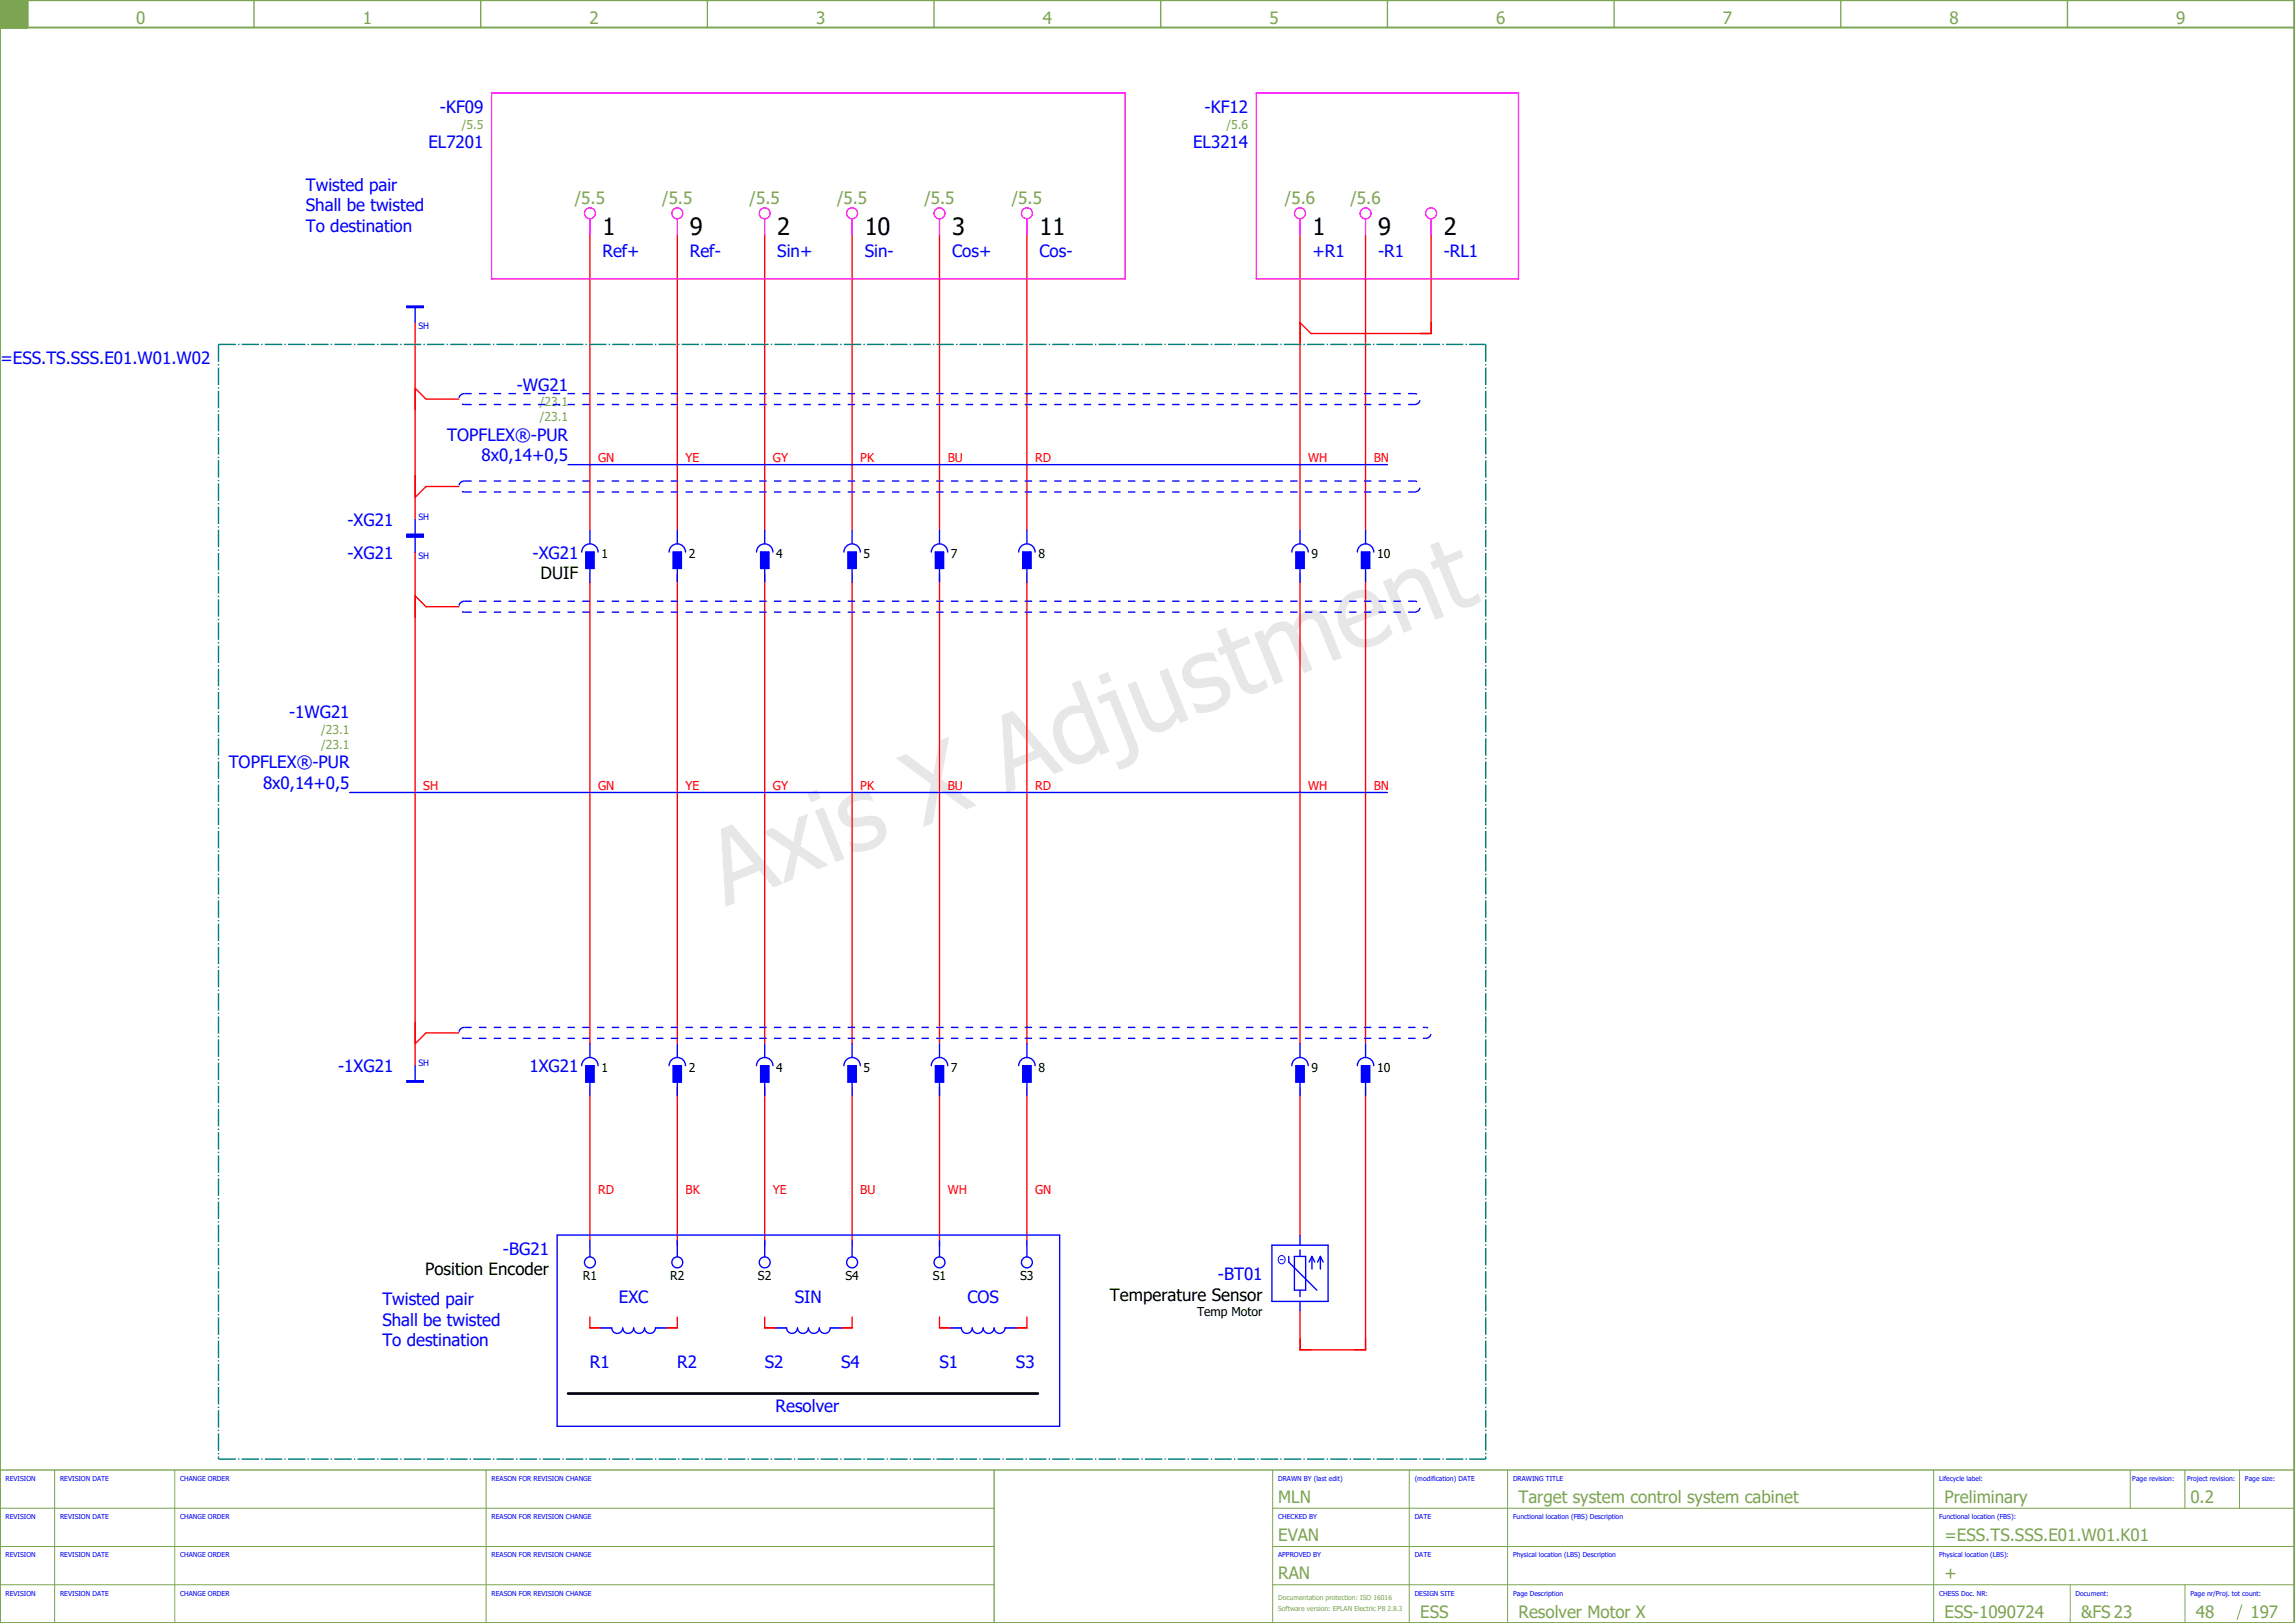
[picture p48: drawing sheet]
<svg xmlns="http://www.w3.org/2000/svg" width="420mm" height="297mm" viewBox="0 0 420 297" stroke-linecap="round" stroke-linejoin="round" font-family="sans-serif">
<defs><g id="words">
<text font-size="18.6" fill="#e7e7e7" x="132.9" y="165.9" transform="rotate(-22 132.9 165.9)">Axis X Adjustment</text>
<g font-size="4.3">
<text x="110.3" y="43">1</text>
<text x="126.3" y="43">9</text>
<text x="142.3" y="43">2</text>
<text x="158.3" y="43">10</text>
<text x="174.3" y="43">3</text>
<text x="190.3" y="43">11</text>
<text x="240.3" y="43">1</text>
<text x="252.3" y="43">9</text>
<text x="264.3" y="43">2</text>
</g>
<g font-size="3.1" fill="#7ca552">
<text x="24.9" y="4.4">0</text>
<text x="66.4" y="4.4">1</text>
<text x="107.9" y="4.4">2</text>
<text x="149.4" y="4.4">3</text>
<text x="190.9" y="4.4">4</text>
<text x="232.4" y="4.4">5</text>
<text x="273.9" y="4.4">6</text>
<text x="315.4" y="4.4">7</text>
<text x="356.9" y="4.4">8</text>
<text x="398.4" y="4.4">9</text>
<text x="105.2" y="37.4">/5.5</text>
<text x="121.2" y="37.4">/5.5</text>
<text x="137.2" y="37.4">/5.5</text>
<text x="153.2" y="37.4">/5.5</text>
<text x="169.2" y="37.4">/5.5</text>
<text x="185.2" y="37.4">/5.5</text>
<text x="235.2" y="37.4">/5.6</text>
<text x="247.2" y="37.4">/5.6</text>
<text x="234" y="275">MLN</text>
<text x="278" y="275">Target system control system cabinet</text>
<text x="356" y="275">Preliminary</text>
<text x="401" y="275">0.2</text>
<text x="234" y="282">EVAN</text>
<text x="356" y="282">=ESS.TS.SSS.E01.W01.K01</text>
<text x="234" y="289">RAN</text>
<text x="356" y="289">+</text>
<text x="260" y="296">ESS</text>
<text x="278" y="296">Resolver Motor X</text>
<text x="356" y="296">ESS-1090724</text>
<text x="381" y="296">&amp;FS 23</text>
<text x="402" y="296">48</text>
<text x="412" y="296">197</text>
</g>
<g font-size="3.1" fill="#00f">
<text x="80.5" y="20.6">-KF09</text>
<text x="220.5" y="20.6">-KF12</text>
<text x="78.4" y="27.1">EL7201</text>
<text x="218.4" y="27.1">EL3214</text>
<text x="56" y="34.9">Twisted pair</text>
<text x="56" y="38.6">Shall be twisted</text>
<text x="56" y="42.4">To destination</text>
<text x="110.3" y="47">Ref+</text>
<text x="126.3" y="47">Ref-</text>
<text x="142.3" y="47">Sin+</text>
<text x="158.3" y="47">Sin-</text>
<text x="174.3" y="47">Cos+</text>
<text x="190.3" y="47">Cos-</text>
<text x="240.3" y="47">+R1</text>
<text x="252.3" y="47">-R1</text>
<text x="264.3" y="47">-RL1</text>
<text x=".1" y="66.6">=ESS.TS.SSS.E01.W01.W02</text>
<text x="94.6" y="71.5">-WG21</text>
<text x="81.9" y="80.6">TOPFLEX®-PUR</text>
<text x="88.1" y="84.4">8x0,14+0,5</text>
<text x="63.6" y="96.3">-XG21</text>
<text x="63.6" y="102.3">-XG21</text>
<text x="97.5" y="102.3">-XG21</text>
<text x="52.9" y="131.5">-1WG21</text>
<text x="41.9" y="140.6">TOPFLEX®-PUR</text>
<text x="48.1" y="144.4">8x0,14+0,5</text>
<text x="61.9" y="196.3">-1XG21</text>
<text x="96.9" y="196.3">1XG21</text>
<text x="92.1" y="229.6">-BG21</text>
<text x="70" y="238.9">Twisted pair</text>
<text x="113.3" y="238.4">EXC</text>
<text x="145.5" y="238.4">SIN</text>
<text x="177.1" y="238.4">COS</text>
<text x="223" y="234.3">-BT01</text>
<text x="70" y="242.6">Shall be twisted</text>
<text x="70" y="246.4">To destination</text>
<text x="108" y="250.4">R1</text>
<text x="124" y="250.4">R2</text>
<text x="140" y="250.4">S2</text>
<text x="154" y="250.4">S4</text>
<text x="172" y="250.4">S1</text>
<text x="186" y="250.4">S3</text>
<text x="142" y="258.4">Resolver</text>
</g>
<g font-size="3.1">
<text x="99" y="106">DUIF</text>
<text x="77.8" y="233.4">Position Encoder</text>
<text x="203.2" y="238">Temperature Sensor</text>
</g>
<g font-size="2.2" fill="#7ca552">
<text x="84.5" y="23.5">/5.5</text>
<text x="224.5" y="23.5">/5.6</text>
<text x="98.8" y="74.4">/23.1</text>
<text x="98.8" y="77.1">/23.1</text>
<text x="58.8" y="134.4">/23.1</text>
<text x="58.8" y="137.1">/23.1</text>
</g>
<g font-size="2.2" fill="#f00">
<text x="109.5" y="84.5">GN</text>
<text x="125.5" y="84.5">YE</text>
<text x="141.5" y="84.5">GY</text>
<text x="157.5" y="84.5">PK</text>
<text x="173.5" y="84.5">BU</text>
<text x="189.5" y="84.5">RD</text>
<text x="239.5" y="84.5">WH</text>
<text x="251.5" y="84.5">BN</text>
<text x="77.5" y="144.5">SH</text>
<text x="109.5" y="144.5">GN</text>
<text x="125.5" y="144.5">YE</text>
<text x="141.5" y="144.5">GY</text>
<text x="157.5" y="144.5">PK</text>
<text x="173.5" y="144.5">BU</text>
<text x="189.5" y="144.5">RD</text>
<text x="239.5" y="144.5">WH</text>
<text x="251.5" y="144.5">BN</text>
<text x="109.5" y="218.5">RD</text>
<text x="125.5" y="218.5">BK</text>
<text x="141.5" y="218.5">YE</text>
<text x="157.5" y="218.5">BU</text>
<text x="173.5" y="218.5">WH</text>
<text x="189.5" y="218.5">GN</text>
</g>
<g font-size="2.2">
<text x="110.1" y="102.2">1</text>
<text x="126.1" y="102.2">2</text>
<text x="142.1" y="102.2">4</text>
<text x="158.1" y="102.2">5</text>
<text x="174.1" y="102.2">7</text>
<text x="190.1" y="102.2">8</text>
<text x="240.1" y="102.2">9</text>
<text x="252.1" y="102.2">10</text>
<text x="110.1" y="196.2">1</text>
<text x="126.1" y="196.2">2</text>
<text x="142.1" y="196.2">4</text>
<text x="158.1" y="196.2">5</text>
<text x="174.1" y="196.2">7</text>
<text x="190.1" y="196.2">8</text>
<text x="240.1" y="196.2">9</text>
<text x="252.1" y="196.2">10</text>
<text x="106.7" y="234.3">R1</text>
<text x="122.7" y="234.3">R2</text>
<text x="138.8" y="234.3">S2</text>
<text x="154.8" y="234.3">S4</text>
<text x="170.8" y="234.3">S1</text>
<text x="186.8" y="234.3">S3</text>
<text x="219.1" y="240.9">Temp Motor</text>
</g>
<g font-size="1.6" fill="#00f">
<text x="76.6" y="60.3">SH</text>
<text x="76.6" y="95.1">SH</text>
<text x="76.6" y="102.3">SH</text>
<text x="76.6" y="195.1">SH</text>
</g>
<g font-size="1.2" fill="#00f">
<text x="1" y="271">REVISION</text>
<text x="11" y="271">REVISION DATE</text>
<text x="33" y="271">CHANGE ORDER</text>
<text x="90" y="271">REASON FOR REVISION CHANGE</text>
<text x="234" y="271">DRAWN BY (last edit)</text>
<text x="259" y="271">(modification) DATE</text>
<text x="277" y="271">DRAWING TITLE</text>
<text x="355" y="271">Lifecycle label:</text>
<text x="390.4" y="271">Page revision:</text>
<text x="400.4" y="271">Project revision:</text>
<text x="411" y="271">Page size:</text>
<text x="1" y="278">REVISION</text>
<text x="11" y="278">REVISION DATE</text>
<text x="33" y="278">CHANGE ORDER</text>
<text x="90" y="278">REASON FOR REVISION CHANGE</text>
<text x="234" y="278">CHECKED BY</text>
<text x="259" y="278">DATE</text>
<text x="277" y="278">Functional location (FBS) Description</text>
<text x="355" y="278">Functional location (FBS):</text>
<text x="1" y="285">REVISION</text>
<text x="11" y="285">REVISION DATE</text>
<text x="33" y="285">CHANGE ORDER</text>
<text x="90" y="285">REASON FOR REVISION CHANGE</text>
<text x="234" y="285">APPROVED BY</text>
<text x="259" y="285">DATE</text>
<text x="277" y="285">Physical location (LBS) Description</text>
<text x="355" y="285">Physical location (LBS):</text>
<text x="1" y="292">REVISION</text>
<text x="11" y="292">REVISION DATE</text>
<text x="33" y="292">CHANGE ORDER</text>
<text x="90" y="292">REASON FOR REVISION CHANGE</text>
<text x="259" y="292">DESIGN SITE</text>
<text x="277" y="292">Page Description</text>
<text x="355" y="292">CHESS Doc. NR:</text>
<text x="380" y="292">Document:</text>
<text x="401" y="292">Page nr/Proj. tot count:</text>
</g>
<g font-size="1.2" fill="#7ca552">
<text x="234" y="292.8">Documentation protection: ISO 16016</text>
<text x="234" y="294.8">Software version: EPLAN Electric P8 2.8.3</text>
</g>
</g></defs>
<path d="M0 5h420M0 0h420v297h-420zM5 0v5" fill="none" stroke="#7ca552" stroke-width=".35"/>
<path d="M0 5h5M46.5 0v5M88 0v5M129.5 0v5M171 0v5M212.5 0v5M254 0v5M295.5 0v5M337 0v5M378.5 0v5M182 269v28M420 269h-420v28" fill="none" stroke="#7ca552" stroke-width=".25"/>
<path d="M0 0h5v5h-5z" fill="#7ca552" stroke="#7ca552" stroke-width=".18"/>
<g fill="none" stroke="#7ca552" stroke-width=".18">
<path d="M0 276h182M10 269v28M32 269v28M89 269v28M233 276h187M233 269v28M258 269v28M276 269v28M354 269v28M390 269v7M400 269v7M410 269v7"/>
<path d="M0 283h182M0 290h182M233 283h187M233 290h187M379 290v7M400 290v7M410.4 293.6l-.8 2.8"/>
</g>
<g fill="none" stroke="#f00" stroke-width=".25">
<path d="M76 59v36M108 43v54M124 43v54M140 43v54M156 43v54M172 43v54M188 43v54M238 43v54M250 43v54M262 43v18h-22l-2-2M76 71l2 2h6M84 89h-6l-2 2"/>
<path d="M76 101v94M76 109l2 2h6M108 105v86M124 105v86M140 105v86M156 105v86M172 105v86M188 105v86M238 105v86M250 105v86M84 189h-6l-2 2M108 199v29"/>
<path d="M124 199v29M140 199v29M156 199v29M172 199v29M188 199v29M238 199v27.2M250 199v48h-12v-7.1M108 241v2h4M124 241v2h-4M140 241v2h4M156 241v2h-4M172 241v2h4"/>
<path d="M188 241v2h-4"/>
</g>
<path d="M104 255h86" fill="none" stroke="#000" stroke-width=".5"/>
<g fill="none" stroke="#00f" stroke-width=".25">
<path d="M74.5 56h3v.3h-3zM76 56.3v2.7M74.5 97.8h3v.5h-3zM74.5 98h3M76 95v2.8M76 98.3v2.7M104 85h150M108 97v2.5M124 97v2.5M140 97v2.5M156 97v2.5M172 97v2.5"/>
<path d="M188 97v2.5M238 97v2.5M250 97v2.5M106.5 101a1.5 1.5 0 0 1 1.5-1.5 1.5 1.5 0 0 1 1.5 1.5M107.3 101h1.5v3h-1.5zM108 104v2.5M122.5 101a1.5 1.5 0 0 1 1.5-1.5 1.5 1.5 0 0 1 1.5 1.5M123.2 101h1.5v3h-1.5zM124 104v2.5M138.5 101a1.5 1.5 0 0 1 1.5-1.5 1.5 1.5 0 0 1 1.5 1.5M139.2 101h1.5v3h-1.5zM140 104v2.5"/>
<path d="M154.5 101a1.5 1.5 0 0 1 1.5-1.5 1.5 1.5 0 0 1 1.5 1.5M155.3 101h1.5v3h-1.5zM156 104v2.5M170.5 101a1.5 1.5 0 0 1 1.5-1.5 1.5 1.5 0 0 1 1.5 1.5M171.2 101h1.5v3h-1.5zM172 104v2.5M186.5 101a1.5 1.5 0 0 1 1.5-1.5 1.5 1.5 0 0 1 1.5 1.5M187.2 101h1.5v3h-1.5zM188 104v2.5M236.5 101a1.5 1.5 0 0 1 1.5-1.5 1.5 1.5 0 0 1 1.5 1.5M237.3 101h1.5v3h-1.5zM238 104v2.5"/>
<path d="M248.5 101a1.5 1.5 0 0 1 1.5-1.5 1.5 1.5 0 0 1 1.5 1.5M249.2 101h1.5v3h-1.5zM250 104v2.5M64 145h190M74.5 197.8h3v.2h-3zM76 195v2.8M106.5 195a1.5 1.5 0 0 1 1.5-1.5 1.5 1.5 0 0 1 1.5 1.5M107.3 195h1.5v3h-1.5zM108 191v2.5M108 198v2.5M122.5 195a1.5 1.5 0 0 1 1.5-1.5 1.5 1.5 0 0 1 1.5 1.5M123.2 195h1.5v3h-1.5z"/>
<path d="M124 191v2.5M124 198v2.5M138.5 195a1.5 1.5 0 0 1 1.5-1.5 1.5 1.5 0 0 1 1.5 1.5M139.2 195h1.5v3h-1.5zM140 191v2.5M140 198v2.5M154.5 195a1.5 1.5 0 0 1 1.5-1.5 1.5 1.5 0 0 1 1.5 1.5M155.3 195h1.5v3h-1.5zM156 191v2.5M156 198v2.5M170.5 195a1.5 1.5 0 0 1 1.5-1.5 1.5 1.5 0 0 1 1.5 1.5M171.2 195h1.5v3h-1.5z"/>
<path d="M172 191v2.5M172 198v2.5M186.5 195a1.5 1.5 0 0 1 1.5-1.5 1.5 1.5 0 0 1 1.5 1.5M187.2 195h1.5v3h-1.5zM188 191v2.5M188 198v2.5M236.5 195a1.5 1.5 0 0 1 1.5-1.5 1.5 1.5 0 0 1 1.5 1.5M237.3 195h1.5v3h-1.5zM238 191v2.5M238 198v2.5M248.5 195a1.5 1.5 0 0 1 1.5-1.5 1.5 1.5 0 0 1 1.5 1.5M249.2 195h1.5v3h-1.5z"/>
<path d="M250 191v2.5M250 198v2.5M102 226h92v35h-92zM108 227v3M124 227v3M140 227v3M156 227v3M172 227v3M188 227v3M232.9 227.9h10.2v10.3h-10.2zM235.9 230v1l5.2 5.1M237 230h2v6.1h-2z"/>
<path d="M238 226.2v1.7M238 228.8v1.2M238 236.1v1.2M238 238.2v1.7M240.2 230v2.3M240.2 230l.5 1M240.2 230l-.5 1M241.7 230l.5 1M241.7 230l-.5 1M241.7 230v2.3M110 243h2a1 1 0 0 0 1 1 1 1 0 0 0 1-1 1 1 0 0 0 1 1 1 1 0 0 0 1-1 1 1 0 0 0 1 1 1 1 0 0 0 1-1 1 1 0 0 0 1 1 1 1 0 0 0 1-1h2M142 243h2a1 1 0 0 0 1 1 1 1 0 0 0 1-1 1 1 0 0 0 1 1 1 1 0 0 0 1-1 1 1 0 0 0 1 1 1 1 0 0 0 1-1 1 1 0 0 0 1 1 1 1 0 0 0 1-1h2"/>
<path d="M174 243h2a1 1 0 0 0 1 1 1 1 0 0 0 1-1 1 1 0 0 0 1 1 1 1 0 0 0 1-1 1 1 0 0 0 1 1 1 1 0 0 0 1-1 1 1 0 0 0 1 1 1 1 0 0 0 1-1h2"/>
<circle cx="108" cy="231" r="1"/>
<circle cx="124" cy="231" r="1"/>
<circle cx="140" cy="231" r="1"/>
<circle cx="156" cy="231" r="1"/>
<circle cx="172" cy="231" r="1"/>
<circle cx="188" cy="231" r="1"/>
</g>
<g fill="none" stroke="#00f" stroke-width=".25" stroke-dasharray="1.4 1.4" stroke-linecap="butt">
<path d="M85 74h174M85 72h174M85 72a1 1 0 0 0-1 1 1 1 0 0 0 1 1M259 74a1 1 0 0 0 1-1 1 1 0 0 0-1-1M85 90h174M85 88h174M85 88a1 1 0 0 0-1 1 1 1 0 0 0 1 1M259 90a1 1 0 0 0 1-1 1 1 0 0 0-1-1M85 112h174M85 110h174M85 110a1 1 0 0 0-1 1 1 1 0 0 0 1 1M259 112a1 1 0 0 0 1-1 1 1 0 0 0-1-1"/>
<path d="M85 190h176M85 188h176M85 188a1 1 0 0 0-1 1 1 1 0 0 0 1 1M261 190a1 1 0 0 0 1-1 1 1 0 0 0-1-1"/>
</g>
<g fill="#00f" stroke="#00f" stroke-width=".18">
<path d="M74.5 98h3v.3h-3z"/>
<path d="M123.2 101h1.5v3h-1.5z"/>
<path d="M139.2 101h1.5v3h-1.5z"/>
<path d="M155.3 101h1.5v3h-1.5z"/>
<path d="M107.3 101h1.5v3h-1.5z"/>
<path d="M171.2 101h1.5v3h-1.5z"/>
<path d="M187.2 101h1.5v3h-1.5z"/>
<path d="M237.3 101h1.5v3h-1.5z"/>
<path d="M249.2 101h1.5v3h-1.5z"/>
<path d="M123.2 195h1.5v3h-1.5z"/>
<path d="M139.2 195h1.5v3h-1.5z"/>
<path d="M155.3 195h1.5v3h-1.5z"/>
<path d="M107.3 195h1.5v3h-1.5z"/>
<path d="M74.5 197.8h3v.2h-3z"/>
<path d="M171.2 195h1.5v3h-1.5z"/>
<path d="M187.2 195h1.5v3h-1.5z"/>
<path d="M237.3 195h1.5v3h-1.5z"/>
<path d="M249.2 195h1.5v3h-1.5z"/>
<path d="M74.5 97.8h3v.2h-3z"/>
<path d="M74.5 56h3v.3h-3z"/>
</g>
<g fill="none" stroke="#f0f" stroke-width=".25">
<path d="M90 17h116v34h-116zM230 17h48v34h-48zM108 40v3M124 40v3M140 40v3M156 40v3M172 40v3M188 40v3M238 40v3M250 40v3M262 40v3"/>
<circle cx="108" cy="39" r="1"/>
<circle cx="124" cy="39" r="1"/>
<circle cx="140" cy="39" r="1"/>
<circle cx="156" cy="39" r="1"/>
<circle cx="172" cy="39" r="1"/>
<circle cx="188" cy="39" r="1"/>
<circle cx="238" cy="39" r="1"/>
<circle cx="250" cy="39" r="1"/>
<circle cx="262" cy="39" r="1"/>
</g>
<path d="M234.2 230a.72 .72 0 0 1 1.1 .2 .72 .72 0 0 1-.4 1 .73 .73 0 0 1-.8-.3 .73 .73 0 0 1 .1-.9zM234.4 230.5h.5" fill="none" stroke="#00f" stroke-width=".18"/>
<path d="M40 63h232M40 63v204M272 63v204M40 267h232" fill="none" stroke="#007f7f" stroke-width=".25" stroke-dasharray="3.2 .4 .3 .4" stroke-linecap="butt"/>
<use href="#words"/>
</svg>
